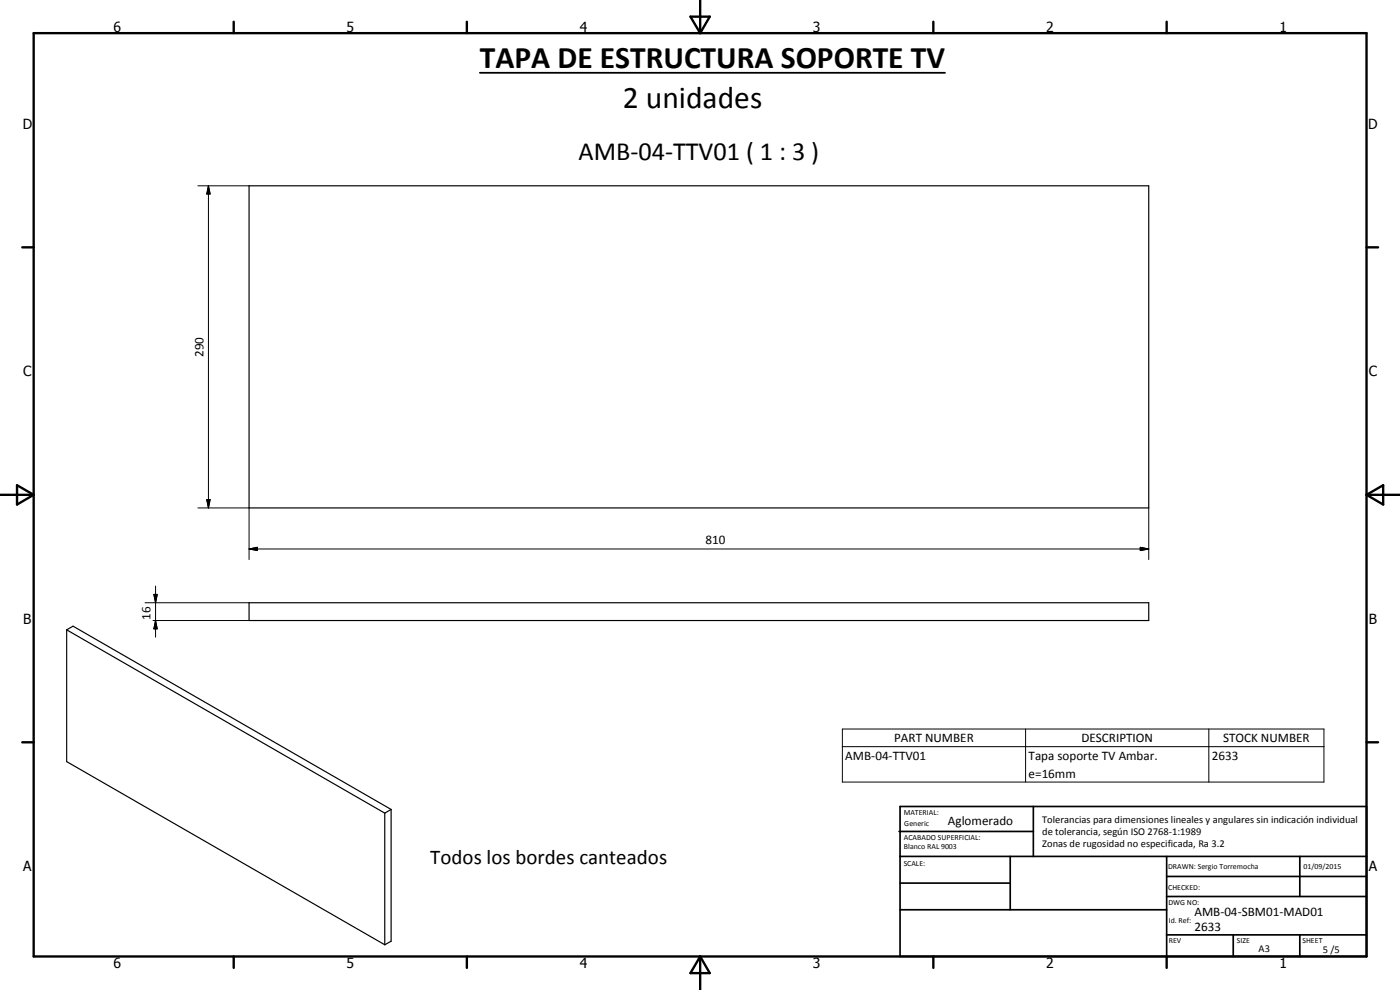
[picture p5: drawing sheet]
<svg xmlns="http://www.w3.org/2000/svg" width="420mm" height="297mm" viewBox="0 0 420 297" stroke-linecap="round" stroke-linejoin="round" font-family="sans-serif">
<defs><g id="words">
<g font-size="9.4">
<text x="144" y="20.5">TAPA DE ESTRUCTURA SOPORTE TV</text>
<text x="186.9" y="32.3">2 unidades</text>
</g>
<text font-size="7.9" x="173.6" y="47.9">AMB-04-TTV01 ( 1 : 3 )</text>
<text font-size="6.3" x="129.1" y="259.1">Todos los bordes canteados</text>
<g font-size="4.2">
<text x="34" y="9.6">6</text>
<text x="104" y="9.6">5</text>
<text x="174" y="9.6">4</text>
<text x="244" y="9.6">3</text>
<text x="314" y="9.6">2</text>
<text x="384" y="9.6">1</text>
<text x="6.8" y="38.7">D</text>
<text x="410.6" y="38.7">D</text>
<text x="7" y="112.9">C</text>
<text x="410.8" y="112.9">C</text>
<text x="7" y="187.1">B</text>
<text x="410.8" y="187.1">B</text>
<text x="7" y="261.4">A</text>
<text x="410.8" y="261.4">A</text>
<text x="34" y="290.4">6</text>
<text x="104" y="290.4">5</text>
<text x="174" y="290.4">4</text>
<text x="244" y="290.4">3</text>
<text x="314" y="290.4">2</text>
<text x="384" y="290.4">1</text>
</g>
<g font-size="3.9">
<text x="61" y="107.1" transform="rotate(-90 61 107.1)">290</text>
<text x="211.7" y="163.2">810</text>
<text x="45.2" y="186.1" transform="rotate(-90 45.2 186.1)">16</text>
<text x="253.7" y="228">AMB-04-TTV01</text>
<text x="268.3" y="222.6">PART NUMBER</text>
<text x="324.6" y="222.7">DESCRIPTION</text>
<text x="363.7" y="228">2633</text>
<text x="367.1" y="222.7">STOCK NUMBER</text>
<text x="308.7" y="228">Tapa soporte TV Ambar.</text>
<text x="308.7" y="233.3">e=16mm</text>
<text x="284.5" y="247.4">Aglomerado</text>
<text x="358.5" y="275">AMB-04-SBM01-MAD01</text>
<text x="358.5" y="279.4">2633</text>
</g>
<g font-size="3.1">
<text x="312.7" y="246.8">Tolerancias para dimensiones lineales y angulares sin indicación individual</text>
<text x="312.7" y="250.4">de tolerancia, según ISO 2768-1:1989</text>
<text x="312.7" y="254">Zonas de rugosidad no especificada, Ra 3.2</text>
<text x="377.7" y="285.6">A3</text>
<text x="397" y="285.9">5 /5</text>
</g>
<g font-size="2.4">
<text x="271.2" y="244.4">MATERIAL:</text>
<text x="271.3" y="252">ACABADO SUPERFICIAL:</text>
<text x="271.4" y="247.9">Generic</text>
<text x="271.3" y="254.6">Blanco RAL 9003</text>
<text x="271.2" y="259.7">SCALE:</text>
<text x="350.6" y="260.8">DRAWN: Sergio Torremocha</text>
<text x="391.2" y="260.6">01/09/2015</text>
<text x="350.6" y="267">CHECKED:</text>
<text x="350.6" y="271.4">DWG NO:</text>
<text x="350.8" y="276.9">Id. Ref:</text>
<text x="350.8" y="282.8">REV</text>
<text x="371.2" y="282.9">SIZE</text>
<text x="390.9" y="282.9">SHEET</text>
</g>
</g></defs>
<path d="M74.7 55.8h270.1v96.6h-270.1zM20 189v39.5l95.5 55M20 189l1.9-1.1 95.5 55M20 189l95.5 55M74.7 180.8h270.1v5.4h-270.1zM115.5 244v39.5M117.4 242.9l-1.9 1.1M117.4 242.9v39.5l-1.9 1.1" fill="none" stroke="#000" stroke-width=".35"/>
<g fill="none" stroke="#000" stroke-width=".71">
<path d="M10.1 9.9h400v277.1h-400zM70.1 6.5v3.4M140.1 6.5v3.4M207.2 5h5.8l-2.9 4.9zM210.1 0v9.9M280.1 6.5v3.4M350.1 6.5v3.4M6.7 74.2h3.4M410.1 74.2h3.5M.1 148.5h10M5.1 145.6l5 2.9-5 2.9zM410.1 148.5h10"/>
<path d="M410.1 148.5l5-2.9v5.8zM6.7 222.7h3.4M410.1 222.7h3.5M70.1 287v3.4M140.1 287v3.4M210.1 287v10M210.1 287l2.9 5h-5.8zM280.1 287v3.4M350.1 287v3.4"/>
</g>
<g fill="none" stroke="#000" stroke-width=".51">
<path d="M269.8 249.5h40.3M270.1 242h140v45h-140zM270.1 257h140M303.2 257v16M310.1 242v15M350.1 257v30M390.1 257v12M270.1 265h33.1M270.1 273h80M350.1 269h60M350.1 263h60M350.1 280.5h60"/>
<path d="M370.1 280.5v6.5M390.1 280.5v6.5"/>
</g>
<g fill="none" stroke="#000" stroke-width=".3">
<path d="M59.4 55.8h15.3M62.6 55.8l.5 2.4h-1.1zM62.6 55.8v96.6M59.4 152.4h15.3v15.5M62 149.9h1.1l-.5 2.5zM344.8 152.4v15.5M46.2 178.4h1l-.5 2.4zM46.7 175.9v15.3M74.7 164.7l2.5-.5v1zM74.7 164.7h270.1M342.2 164.2l2.6 .5-2.6 .5zM43.5 180.8h31.2"/>
<path d="M45.9 186.2h28.8M46.7 186.2l.5 2.5h-1zM252.8 218.7h144.5v16h-144.5zM307.8 218.7v16M362.8 218.7v16M252.8 224h144.5"/>
</g>
<path d="M144 21.8h139.6" fill="none" stroke="#000" stroke-width=".53"/>
<path d="M62.6 55.8l.5 2.4h-1.1zM62 149.9h1.1l-.5 2.5zM46.2 178.4h1l-.5 2.4zM74.7 164.7l2.5-.5v1zM342.2 164.2l2.6 .5-2.6 .5zM46.7 186.2l.5 2.5h-1z" fill="#000"/>
<use href="#words"/>
</svg>
